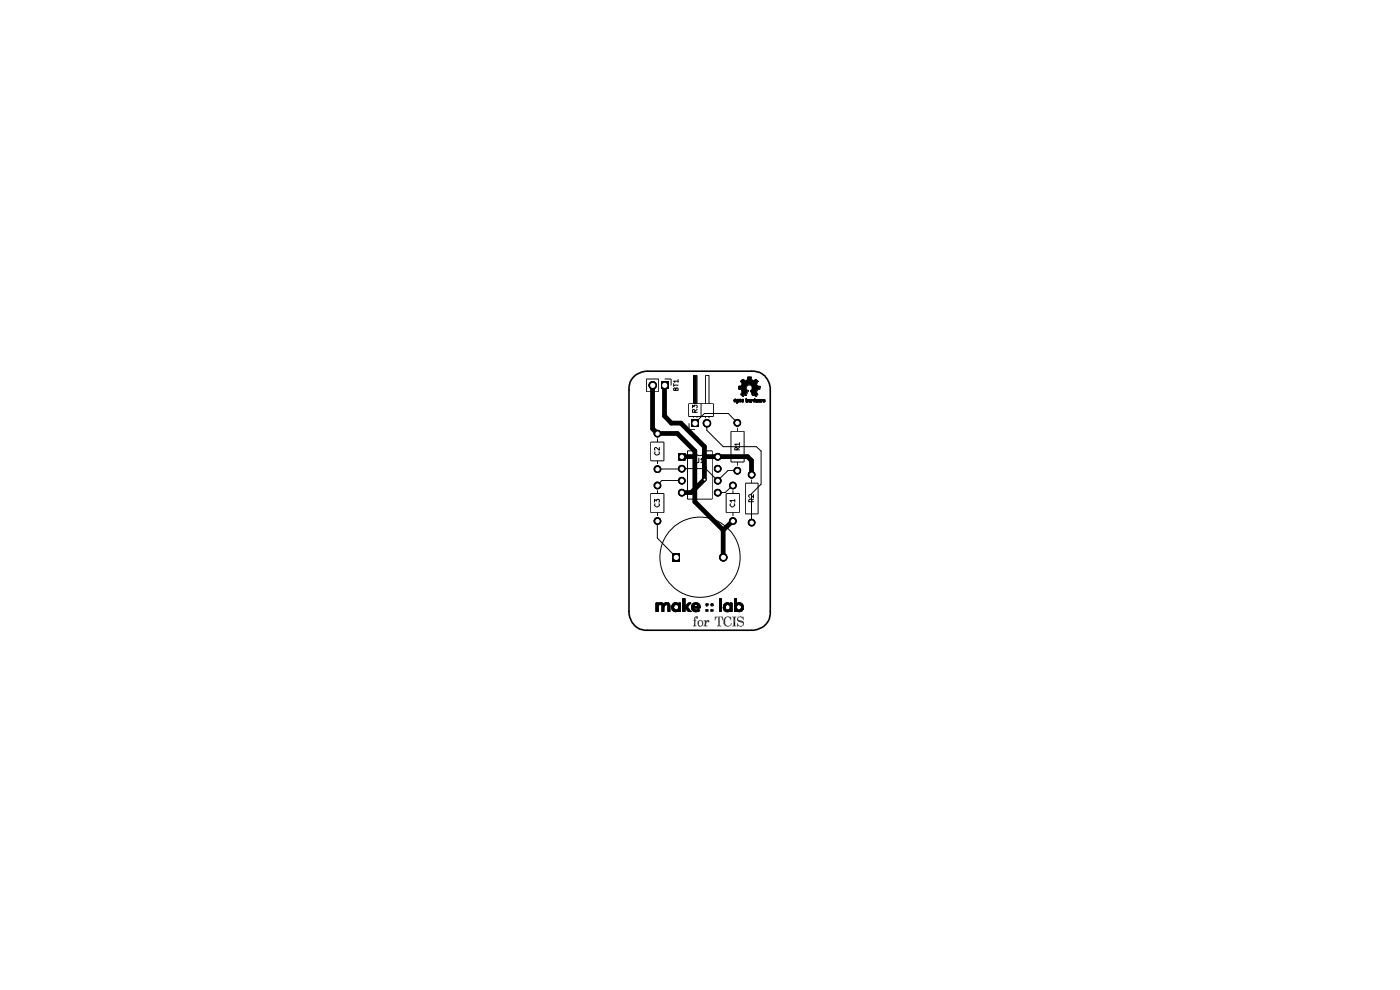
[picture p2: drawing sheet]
<svg xmlns="http://www.w3.org/2000/svg" width="297mm" height="210mm" viewBox="0 0 297 210" stroke-linecap="round" stroke-linejoin="round" font-family="sans-serif">
<path d="M138.4 81.7v9.2l1 1h4.3l3.7 3.8v10.7l6 6M141 81.7v6.5l1.4 1.5h2l5 5v7l-2.8 2.8h-2l.2 .2M147.4 96.7l-.2 .2h-2.6M149.4 96.7l.2 .2h9l.8 .8v3M153.4 112.4v5.8M155.4 110.5l-2 1.9" fill="none" stroke="#000" stroke-width="1"/>
<g fill="none" stroke="#000" stroke-width=".21">
<path d="M147.3 79.6v6M147.4 79.6v6M147.5 79.6v6M147.6 79.6v6M147.7 79.6v6M158.6 80h.1M158.6 80l-.1 .3M158.6 80h.7M158.7 80h.1M159 80h.1M159.2 80h.1M159.3 80h.1"/>
<path d="M159.3 80l.1 .3M137.1 80.4h2.6v2.7h-2.6zM138.1 93.8h2.7v3.9h-2.7zM138.9 95.8a.51 .51 0 0 0 .3 .7 .51 .51 0 0 0 .7-.2l-.1-.5M139.4 99.5l10.3-.1 2.5 2.5 2.2-2.1h2M139.5 93v.8M139.5 97.7v.7M139.9 94.9v.6l-.7-.6-.3 .2v.4M141 80.4h1.4v1.3M142.9 81.4v.6M142.9 81.7h1M143.3 82.5l.1-.2 .5 .1v.4h-1v-.4h.4v.4"/>
<path d="M143.9 80.9h-1l.3 .2M143.9 80.5v.6M145.8 95.6h1.6a1.02 1.02 0 0 0 1.1 1 1.02 1.02 0 0 0 1-1h1.6v10.3h-5.3zM146.1 85.6h5.2v2.8h-5.2zM146.2 89.8v1.3h1.2M146.9 86.5v-.6l.3 .4 .1-.4h.4l.2 .2-.2 .4M147.1 85.6v-6h.8v6M147.1 88.4v.2M147.4 87.5v-.5l-.2-.1-.3 .1v.5h1M147.7 97.2v.9h.5l.1-.9M147.9 88.4v.2M147.9 86.9l-.5 .3"/>
<path d="M148.7 97.5l.2-.3v.9M148.7 98.1h.6M148.7 85.6v2.8M149.7 85.6v-6h.7v6M149.7 88.4v.3M149.9 89.7v1.6l3.5 3.4h7l1.1 1v7l-2.1 2v6.1M150.4 88.4v.3M155.1 91.5h2.8v6.5h-2.8zM155.7 85h.1M155.7 84.9h.1M155.7 84.9v.3M155.7 85.2h.1"/>
<path d="M155.7 84.8h.1M155.7 85.2l.1 .1M155.7 84.8v.1M155.8 85.3h.1M155.8 85.1h.1M155.8 84.9h.1M155.8 85.1v-.3h.2v.3M155.8 85.1h.2M155.9 85.1h.1M155.9 84.8h.1M155.9 84.6h.1M155.9 84.6l-.2 .2"/>
<path d="M155.9 84.6l.1 .1M156 85.1h.1M156 85h.1M156 84.7h.1M156 84.7l.2 .1v.4l-.4 .1M156.2 85h.1M156.3 85.6h.1M156.3 85.5h.1M156.3 85h.1M156.3 84.9h.1M156.3 84.8h.1M156.3 84.8v.8"/>
<path d="M156.3 85.5v.1M156.4 95.4v-.4l-.4-.1-.1 .5h1M156.4 89.7l-1.9-2h-5.1l-2 2M156.4 85.5h.1M156.4 85h.1M156.4 85.1h.1M156.4 84.8h.1M156.4 84.8v.3M156.4 90.7v.8M156.4 98v.8M156.4 85.1h.2M156.5 85.3h.1"/>
<path d="M156.5 85.1h.1M156.5 84.8h.1M156.5 84.8l.1 .1M156.6 84.7h.1M156.6 85.3h.1M156.6 85.1h.1M156.6 85h.1M156.6 84.9h.1M156.6 85.3h-.2v.2M156.6 84.7l-.3 .1M156.6 84.7l.1 .5M156.6 84.9v.2"/>
<path d="M156.7 82.1h.1M156.7 82h.1M156.7 84.8h.1M156.7 84.9h.1M156.7 85.2h.1M156.7 85.2l-.1 .1M156.8 82.6h.1M156.8 85h.1M156.8 84.9h.1M156.8 81.9h.1M156.8 85l.1 .3M156.8 84.9v.1"/>
<path d="M156.9 94.2h-1l.2 .3M156.9 94.9l-.5 .4M156.9 93.9v.6M156.9 85.1h.1M156.9 85.3h.1M156.9 85h.1M156.9 84.9h.1M156.9 85.3h.2M156.9 84.9v.1M157 85h.1M157 85.1h.1M157 84.8h.1"/>
<path d="M157 85l-.1 .1M157 84.8l-.1 .1M157.1 85h.1M157.1 85.1h.1M157.1 85.3h.1M157.1 84.9h.1M157.1 84.8h.1M157.1 84.7h.1M157.1 82.7h.1M157.1 80.9h.1M157.1 84.7h-.3v.2M157.1 84.7l.2 .1v.4l-.2 .1"/>
<path d="M157.1 80.9l.3 .6M157.1 84.9l-.2 .1M157.1 84.8v.1M157.2 85h.1M157.2 80.8h.1M157.2 85h-.1M157.2 80.8l-.1 .1M157.3 84.9h.1M157.3 85h.1M157.3 85.1h.1M157.3 82.8h.1M157.3 81.8h.1"/>
<path d="M157.3 81.2h.1M157.3 81.8l-.6 .1v.7l.6 .1v.1M157.3 85l-.3 .1M157.3 82.8l.1 .1M157.4 84.9h.1M157.4 84.8h.1M157.4 82.9h.1M157.4 81.7h.1M157.4 80.6h.1M157.4 84.8v.5h.1v-.5M157.4 82.9v.2M157.4 81.7l-.1 .1"/>
<path d="M157.4 85.3h.1M157.4 83.2h.1M157.4 83.1h.1M157.4 81.5h.1M157.4 81.4h.1M157.4 81.5v.2M157.4 83.1l-.3 .6 .4 .4M157.5 84.8h.1M157.5 84.9h.1M157.5 85h.1M157.5 85.2h.1M157.5 84.1h.1"/>
<path d="M157.5 80.5h.1M157.5 84.8h.2M157.5 80.5l-.3 .3M157.6 84.1h.1M157.6 80.5h.1M157.6 80.5l.3 .1M157.7 84.7h.1M157.7 85h.1M157.7 84.9h.1M157.7 84.8h.1M157.7 84.7l-.1-.1-.2 .2M157.7 84.7l.1 .6"/>
<path d="M157.7 84.8l.1 .5M157.8 84.8h.1M157.8 84.9h.1M157.8 85.3h.1M157.9 80.6h.1M157.9 80.6l.2 .2 .3-.2M158 83.8h.1M158 83.8l.2 .1M158 83.8l-.4 .3M158.2 85.2h.1M158.2 83.9h.1M158.3 85.3h.1"/>
<path d="M158.3 83.9h.1M158.4 84.6h.1M158.4 84.7h.1M158.4 84.8h.1M158.4 84.9h.1M158.4 85h.1M158.4 80.6h.1M158.4 84.7v-.2h-.2v.8h.2v-.5M158.5 84.8h.1M158.5 80.6h.1M158.5 84.7h.1M158.5 85.3h.1"/>
<path d="M158.5 85.2h.1M158.5 85h.1M158.5 84.9h.1M158.5 81.8h.1M158.5 80.3h.1M158.5 81.8a.66 .66 0 0 1 1.1 .3v.4l-.4 .3M158.5 81.8l-.1 .7 .3 .3M158.5 84.7l.1 .1M158.5 80.3v.3M158.5 84.8v.5M158.6 84.8h.1M158.6 85h.1"/>
<path d="M158.6 85.3h.1M158.6 80.1h.1M158.6 84.8v.5M158.7 82.8h.1M158.7 82.9h.1M158.7 85.1h.1M158.7 82.8l-.4 1.1M158.7 85.1l.1 .1M158.8 85.2h.1M158.8 85h.1M158.8 84.8h.1M158.8 84.8l.3-.1v.6"/>
<path d="M158.8 85.2l.3 .1M158.8 84.8l-.1 .2 .2-.1M158.9 85.1h.1M158.9 85.2h.1M158.9 84.9h.1M158.9 85.1v.1M159 85h.1M159 85.2h.1M159 85.3h.1M159 84.8h.1M159 84.7h.1M159 85l-.3 .1"/>
<path d="M159 85l-.1 .1M159 84.9h.1M159 84.8l-.1 .1M159 84.8v.1M159 85v.3M159 84.9v.1M159.1 84.8h.1M159.1 85h.1M159.1 85.3h.1M159.2 82.9h.1M159.2 82.8h.1M159.2 85.3h.1"/>
<path d="M159.2 85.2h.1M159.2 85h.1M159.2 84.9h.1M159.2 82.8l.4 1.1M159.2 84.9v.4M159.3 80.1h.1M159.3 85.2h.1M159.3 85.3h.1M159.3 84.8h.1M159.3 84.8h.3M159.3 84.8l-.1 .1M159.4 80.3h.1"/>
<path d="M159.4 80.6h.1M159.4 84.8h.1M159.4 84.9h.1M159.4 85h.1M159.4 84.7h.1M159.4 84.8h.2v.2M159.4 85l-.1 .3M159.4 80.3v.3M159.4 84.8v.2M159.4 80.6h.2M159.5 80.6h.1M159.5 84.7h.1"/>
<path d="M159.6 80.6h.1M159.6 85h.1M159.6 84.9h.1M159.6 80.6l.1 .1M159.6 83.9h.1M159.6 84.8h.1M159.6 84.8v.2M159.7 80.7h.1M159.7 83.9h.1M159.7 85h.1M159.7 84.9h.1M159.7 84.9v.3l.3 .1"/>
<path d="M159.7 83.9h-.1M159.8 85.1h.1M159.8 84.9h.1M159.8 85h.1M159.8 84.7h.1M159.8 84.7h.3M159.8 84.7l-.1 .2M159.8 84.9v.2M159.9 83.8h.1M159.9 85.1h.1M159.9 84.8h.1M159.9 84.8h.2v.3"/>
<path d="M159.9 85.1l.1 .1M159.9 84.8l-.1 .1M159.9 83.8l.4 .3M159.9 83.8l-.2 .1M160 85.3h.1M160 85.2h.1M160 84.7h.1M160.1 85.1h.1M160.1 85h.1M160.1 84.9h.1M160.1 84.7h.1M160.1 84.5h.1"/>
<path d="M160.1 85.1l-.1 .1M160.1 84.5v.2M160.1 85.2h.1M160.1 84.8h.1M160.1 85.2l-.1 .1M160.1 84.5v.7M160.3 80.5h.1M160.3 84.1h.1M160.3 85.3h.1M160.3 84.7h.1M160.3 84.7v.6M160.3 84.7l.1 .5"/>
<path d="M160.3 80.5l-.5 .3-.1-.1M160.3 80.5h.2l.3 .4M160.4 80.5h.1M160.4 84.1h.1M160.4 85.3h.1M160.4 85.2h.1M160.4 85.1h.1M160.4 85h.1M160.4 85v.2M160.5 81.4h.1M160.5 81.5h.1M160.5 83.1h.1"/>
<path d="M160.5 85.3h.1M160.5 84.7h.1M160.5 81.5l.2 .3M160.5 83.1l.3 .6-.4 .4M160.5 84.7l-.1 .3M160.6 81.2h.1M160.6 85.3h.1M160.6 84.7h.1M160.6 84.7v.5l.1-.5M160.7 80.7h.1M160.7 81.8h.1M160.7 82.8h.1"/>
<path d="M160.7 85.3h.1M160.7 84.7h.1M160.7 82.8l-.2 .3M160.7 80.8h.1M160.7 82.7h.1M160.7 84.7v.6h-.4M160.7 81.8l.5 .1M160.7 82.7v.1M160.8 80.9h.1M160.8 85.1h.1M160.8 84.9h.1M160.8 80.9l-.3 .6"/>
<path d="M160.9 82.7h.1M160.9 85.1h.1M160.9 85.3h.1M160.9 84.9h.1M160.9 84.8h.1M160.9 84.8l-.1 .2 .4-.1M160.9 84.9v.4M160.9 85.3h.2M160.9 85.1l.1 .1M161 85h.1M161 85.2h.1M161 84.8h.1"/>
<path d="M161 84.7h.1M161 85h.2M161 85l-.1 .1M161 84.8l-.1 .1M161.1 85h.1M161.1 85.2h.1M161.1 85.3h.1M161.1 84.8h.1M161.1 84.7h.1M161.1 85.2v.1M161.1 84.8l.1 .1M161.2 81.9h.1"/>
<path d="M161.2 82.6h.1M161.2 84.7h.1M161.2 85.3h.1M161.2 85.2h.1M161.2 85.1h.1M161.2 85h.1M161.2 84.9h.1M161.2 84.7l-.3 .1M161.2 81.9v.1M161.2 82.6l-.5 .1M161.2 84.7v.1M161.2 85v.3"/>
<path d="M161.2 82h.1M161.2 82.3h.1M161.2 84.8h.1M161.2 84.8v.5M161.2 82v.6M161.3 85.3h.1M161.3 85.2h.1M161.3 84.9h.1M161.3 84.8h.1M161.3 84.8v.5M161.4 84.9h.1M161.4 85.1h.1"/>
<path d="M161.4 85.2h.1M161.4 85.3h.1M161.4 84.7h.1M161.4 84.7h.3M161.4 84.9v.4M161.4 84.7l-.1 .1M161.5 84.8h.1M161.5 84.8l-.1 .1M161.6 84.8h.1M161.6 84.7h.1M161.6 84.8l.1 .1M161.7 84.7h.1"/>
<path d="M161.7 85h.1M161.7 84.9h.1M161.7 84.7l.1 .2M161.7 84.9v.1M161.8 84.9h.1M161.8 84.9l-.1 .1M161.8 85.2h.1M161.8 85.1h.1M161.8 85h.1M161.8 84.8h.1M161.8 85h.2M161.8 85.2l.1 .1"/>
<path d="M161.8 84.8v.4M161.9 85.1h.1M161.9 85.3h.1M161.9 85h.1M161.9 84.9h.1M161.9 84.7h.1M161.9 84.7h.2M161.9 84.7l-.1 .1M162 85.2h.1M162 85.3h.1M162 85h.1M162 84.8h.1"/>
<path d="M162 84.7h.1M162.1 85.1h.1M162.1 85.3h.1M162.1 84.9h.1M162.1 84.8h.1M162.1 84.7h.1M162.1 84.8h-.2v.2M162.1 84.7l.2 .2M162.1 84.8v.1M162.1 84.9l-.1 .1M162.2 84.8h.1M162.2 85h.1"/>
<path d="M162.2 85.2h.1M162.2 85.2l-.3 .1M162.2 85l.1 .1M162.2 85l-.1 .1M162.3 84.9h.1M162.3 85.1h.1M162.3 84.9l-.4 .1v.2l.2-.1M162.3 85.1l-.1 .1M138.1 104.7h2.7v4.1h-2.7zM138.9 106.5v-.6l.4 .4v-.3l.1-.1 .5 .1-.1 .5M138.9 106.9v.3l.4 .3 .6-.2-.1-.4M139.4 110.5v3.6l4 4.1"/>
<path d="M139.5 104v.7M139.5 108.8v.6M144.6 101.9h-4.2l-1 1.1M154.1 104.7h2.7v4.1h-2.7zM154.9 106.9v.3l.4 .3 .6-.3-.1-.3M155.4 103l-1.6 1.5h-1.6M155.5 104v.7M155.5 108.8v.6M155.9 106.2h-1l.3 .3M155.9 105.9v.6M158.1 102.5h2.7v6.5h-2.7zM159.4 106.4l-.1-.5-.2-.1-.3 .3v.3h1.1"/>
<path d="M159.5 101.7v.8M159.5 109v.8M159.9 104.9v.7l-.7-.7-.4 .2 .2 .4M159.9 105.8l-.5 .4M139.7 128.6h.1M139.7 128.1h.1M139.7 128.5h.1M139.7 128.1v-.2h-.5v1.9h.5v-1.4l.3-.2 .3 .1M139.8 127.9l-.1 .2M139.8 127.9l-.1 .1M139.9 127.9h.6M140.1 128.2l.3 .2v1.4h.4v-1.1"/>
<path d="M140.2 127.8l-.4 .1M140.4 128.5h.1M140.5 127.9l.3 .2 .2-.2h.7M140.5 127.9l.2 .2M140.7 128.1h.1M140.8 128.7h.1M140.9 128.5h.1M140.9 128.4h.1M140.9 128.6h.1M140.9 128.4l-.1 .3M140.9 128.6l-.1 .1M141.1 127.9h.1"/>
<path d="M141.1 128.3h.1M141.1 127.9l-.2 .1M141.1 128.3l-.2 .1M141.2 127.9h.4M141.3 127.9h.1M141.4 128.2l.1 .1M141.6 127.9h.1M141.7 127.9h.1M141.7 127.9l.3 .2v.1M141.9 128l.2 .3v1.5h-.4v-1.3l-.3-.3-.3 .1M142.5 128.9h.1M142.5 128.9v.2a.67 .67 0 0 0 .6 .7"/>
<path d="M142.5 128.9h.4M142.7 128.1l-.2 .8M142.9 128.9l.2 .3M142.9 128.9l.4 .5 .3-.1M143 127.9l-.3 .2M143.1 129.8h.1M143.2 129.8h.3M143.2 128.3l-.2 .2-.1 .4M143.2 129.3l.2 .1M143.3 127.8l.7 .3v-.2h.4v1.9h-.4v-.2M143.3 127.8l-.3 .1M143.3 127.8l.3 .1"/>
<path d="M143.6 129.3h.1M143.6 129.3v.1M143.7 128.3l.2 .1M143.9 129.6h.1M143.9 129.6l-.2 .2-.7-.1M143.9 128.4l.1 .7-.4 .2M143.9 128.4l-.6-.2-.3 .4M144 129.6h.1M145.8 128.7h.1M145.8 128.8h.1M145.8 128.8v-.1l.8-.8h-.5l-.8 .8v-1.7h-.5v2.8h.5v-1l.8 1h.5M145.8 128.8l.4 .4"/>
<path d="M146.1 128.4l-.3 .3M146.2 129.2h.1M146.2 129.2l.4 .6M146.3 129.8h.1M146.5 129.7h.1M146.6 129.8h.1M146.7 128.6v.4a.79 .79 0 0 0 .7 .8h.6l.4-.2 .1-.1-.4-.3a.52 .52 0 0 1-.7 .1M146.7 128.6h.4M146.8 128.5l-.1 .1M146.9 128.1h.1M146.9 128.1l-.1 .4M147.1 129h.1"/>
<path d="M147.1 128.6h.1M147.1 129l.1 .1M147.1 128.6l.1 .1M147.2 128.7h.1M147.2 128.5h.1M147.2 128.5l-.1 .2h1M147.2 129.1l.2 .2M147.2 128.5l-.1 .1M147.4 129.3l.2 .1M147.4 127.9l-.3 .1-.3 .5M147.4 129.8h.5M147.6 128.2h.1"/>
<path d="M147.7 127.8h.1M147.7 127.8l.7 .3 .1 .5M147.7 127.8l-.3 .1M147.9 127.9l.3 .2M148 128.4h.1M148 128.4l-.2-.2h-.4l-.2 .3M148 128.4l.1 .2M148 129.2h.1M148 128.7h.1M148 129.2l.3 .1M148.1 128.7h.1M148.1 128.6h.1"/>
<path d="M148.1 128.6v.1M148.5 128.4v.6h-1.4M148.5 128.7h.1M149.7 128.1h.1M149.7 128.1l.1 .5M149.7 128.1l.3-.1 .2 .1M149.8 129.2h.1M149.8 128.6h.1M149.8 129.2h.4v.6l-.5-.1zM150.2 128.1h.1M150.2 128.1v.4l-.4 .1M150.8 128.3h.1"/>
<path d="M150.9 129.2h.1M150.9 128.1h.1M150.9 129.2h.3M150.9 129.2l-.1 .2v.4h.5v-.4l-.1-.2M150.9 128.1h.3M150.9 128.1l-.1 .2M151.2 129.2h.1M151.2 128.1h.1M151.2 128.1h.1l-.1 .5h-.3l-.1-.3M151.3 128.5h.1M152.6 127h.4v2.8h-.4zM153.4 128.8h.5"/>
<path d="M153.4 128.8l.1 .3M153.5 128.5h.1M153.5 128.5v.7l.2 .4M153.5 128.7l-.1 .1M153.5 129.3l.2 .3M153.7 129.6l.5 .2h.4M153.9 129.1v-.5l.3-.4 .4 .1 .3 .3v.5M153.9 129.1l.2 .2M153.9 129.1l.1 .1M154 129.2l.1 .1M154.1 129.8h.1M154.1 129.3l.1 .1"/>
<path d="M154.2 129.4h.1M154.2 127.8l-.4 .3M154.2 127.8l.4 .1M154.2 127.8l.5 .2M154.2 127.8l-.6 .3-.1 .4M154.7 128l.2 .1M154.9 129.1h.1M154.9 128.1v-.2h.4v1.9h-.4v-.2l-.2 .2h-.6M154.9 129.1l-.4 .3h-.3M155.8 128.8h.5M156.3 128.8h.1M156.3 128.1v-1.1h-.5v2.8h.5v-.2l.2 .2"/>
<path d="M156.4 128.3l-.1 .7 .3 .4h.2l.5-.3v-.5M156.4 127.9l-.1 .2M156.4 128.3h.7M156.4 128.3l-.1 .2M156.5 129.8h.1M156.6 129.8h.1M156.7 129.8h.2M156.7 128.2l-.3 .1M156.8 127.8a1.03 1.03 0 0 1 .9 .6v.8M156.8 127.8l-.4 .1M156.8 127.8l.3 .1M157.1 129.8h.1"/>
<path d="M157.1 128.3l.2 .3M157.3 128h.1M157.3 129.7l-.8 .1M157.3 129.7l-.2 .1M157.6 129.2h.1M157.6 128.3l.1 .2M157.6 129.2l-.3 .5M157.7 129.2h.1M157.7 129.2h-.1"/>
<circle cx="148.5" cy="118.2" r="8.5"/>
</g>
<g fill="#000">
<path d="M140.2 80.9h1.7v1.7h-1.7zM144.1 96.4h1.1v1.1h-1.1zM146.6 88.9h1.7v1.7h-1.7zM142.6 117.3h1.7v1.8h-1.7zM149.8 129.2h.3v.5l-.4-.1zM150.7 129.4l.4-.2 .2 .3-.1 .2h-.4z"/>
<circle cx="138.5" cy="81.7" r=".89"/>
<circle cx="139.5" cy="92" r=".8"/>
<circle cx="139.5" cy="99.5" r=".8"/>
<circle cx="144.7" cy="99.4" r=".8"/>
<circle cx="150" cy="89.8" r=".89"/>
<circle cx="152.3" cy="99.4" r=".8"/>
<circle cx="152.3" cy="96.9" r=".8"/>
<circle cx="156.4" cy="99.9" r=".8"/>
<circle cx="156.4" cy="89.7" r=".8"/>
<circle cx="139.5" cy="110.5" r=".8"/>
<circle cx="139.5" cy="103" r=".8"/>
<circle cx="144.7" cy="102" r=".8"/>
<circle cx="144.7" cy="104.5" r=".8"/>
<circle cx="152.3" cy="102" r=".8"/>
<circle cx="152.3" cy="104.5" r=".8"/>
<circle cx="153.5" cy="118.2" r=".89"/>
<circle cx="155.5" cy="110.5" r=".8"/>
<circle cx="155.5" cy="103" r=".8"/>
<circle cx="159.5" cy="100.7" r=".8"/>
<circle cx="159.5" cy="110.9" r=".8"/>
</g>
<path d="M144.1 96.4h1.1v1.1h-1.1z" fill="none" stroke="#000" stroke-width=".51"/>
<path d="M134.3 80.1l1.1-.9 1.6-.5h22.4a3.7 3.7 0 0 1 4 4v47a3.7 3.7 0 0 1-4 4h-22a3.7 3.7 0 0 1-4-4v-47a4.2 4.2 0 0 1 .9-2.6z" fill="none" stroke="#000" stroke-width=".34"/>
<g fill="#000">
<path d="M147 131.6l.2 .1zM147.2 131.2l.1-.1-.1 .2zM147.3 131.1l-.1 .5zM147.3 131.1l-.1 .6zM147.3 131.1l-.1 1.6zM147.4 130.9l-.1 .2zM147.4 130.9l.2-.1-.3 .3zM147.6 130.8l.1 .1-.4 .2zM147.3 131.1l.4-.2zM147.3 131.1l.3-.2zM147.3 131.1l.2-.1zM147.3 131.1l.2 .1z"/>
<path d="M147.4 130.9l.2-.1zM147.5 131.6l.2 .1zM147.5 132.8h.2zM147.1 132.8h.6zM147.2 132.8l.3-.1zM147.5 131.7v1h-.3zM147.5 131.6l-.3 1.1zM147.5 131.3l-.3 1.4zM147.5 131.2l-.3 1.5zM147.3 131.1l.2 .1-.3 1.5zM147.6 130.8h.2zM147.6 132.8h.1z"/>
<path d="M147.6 130.8h.4zM147.6 130.8l.2 .1zM147.6 130.8l.1 .1zM147.8 130.9l-.1 .2zM147 132.8h.7zM147.7 131.2h.1zM147.7 131.1l.1 .1zM147.8 130.9v.3zM148 131v.2zM147.8 131.2h.2zM148 130.8v.4h-.2zM147.8 130.9l.2-.1-.2 .4z"/>
<path d="M147.8 130.9l.2-.1zM148 132.2h.3v.2zM148 131.9l.2-.2zM148 132.2l.3 .3zM148 131.9l.2-.2-.2 .5zM148 132.2l.3 .5zM148 132.3l.1 .3zM148 132.2l.1 .4zM148.3 131.6l-.1 .1zM148.3 131.6h.4l-.5 .1zM148.1 132.6l.2 .2zM148 132.2l.3-.2v.2z"/>
<path d="M148.3 131.9l-.3 .3zM148.3 131.7l-.3 .5zM148.2 131.7h.1l-.3 .5zM148.4 131.6h.3zM148.3 132.8l.1 .1zM148.1 132.6l.3 .3zM148 132.2l.4 .7-.3-.3zM148 132.2l.4 .7zM148.3 132.7l.1 .2zM148.2 131.7h.2zM148.4 132.8v.1zM148.5 132.8h.1l-.2 .1z"/>
<path d="M148.2 131.7h.3zM148.2 131.7l.5-.1zM148.5 131.7l.2-.1zM148.7 131.6l.2 .1zM148.7 131.6l.4 .2zM148.6 131.7l.1-.1zM148.7 131.6l.1 .1zM148.8 131.7l.3 .1-.3 .1zM148.9 131.7l.2 .1zM148.7 132.9l.2-.1zM148.4 132.9l.5-.1zM148.6 132.8h.3z"/>
<path d="M148.8 132.7l.1 .1zM148.9 132.5v.3zM148.8 131.9l.3-.1-.2 .2zM149.1 131.8l-.2 .4zM149.1 131.8l.1 .3zM149.1 132.6l-.2 .2zM149.1 131.8l.1 .5zM149.1 131.8l.1 .5-.3 .5zM149.1 131.8l-.2 1zM149.1 131.8l-.2 .7zM149.1 131.8l-.2 .6zM149.2 132.3l-.1 .3z"/>
<path d="M149.2 132.3l-.3 .5zM149.3 131.6l.1 .1zM149.3 131.6h.5zM149.4 131.7l.4-.1zM149.5 131.7l.3-.1zM149.5 131.8l.3-.2-.3 1.1zM149.8 131.6v.5l-.3 .6zM149.8 132.1l-.3 .7zM150 131.6l-.5 1.2zM149.9 131.7l-.1 .4zM149.9 131.7l.1-.1-.2 .5zM149.8 132.8h.3z"/>
<path d="M149.5 132.8h.6zM149.5 132.8l.3-.1zM149.8 132.4v.3l-.3 .1zM149.8 132.3l-.3 .5zM149.9 131.7l.1-.1zM149.9 132.8h.2zM149.9 132.1l-.4 .7zM149.9 131.9l-.4 .9zM150 131.6l.5 .1zM150 131.6l.2 .1zM150 131.6l.1 .1zM150 131.6v.1z"/>
<path d="M150 131.6l-.1 .1zM150 131.6l-.1 .3zM150.2 131.7h-.1zM149.3 132.8h.8zM150.2 131.7l-.1 .2zM149.4 132.8h.7zM150.1 131.9l.1 .1zM150.3 131.6l.2 .1zM150.4 131.6l.1 .1zM150.1 131.9l.3 .1zM150.5 131.7l-.1 .1zM150.4 131.8l.1-.1-.1 .3z"/>
<path d="M150.1 131.9l.4-.2-.1 .3zM150.2 131.7h.3l-.4 .2zM150.2 131.7h.3zM151.6 130.8h1.7zM151.6 130.8l1.2 .1zM151.6 131.6l.2-.2zM151.8 131.2l-.2 .4zM151.6 130.8l.2 .4-.2 .4zM151.6 130.8l.3 .3-.1 .1zM151.6 130.8l.4 .2-.1 .1zM151.6 130.8l.5 .2zM151.6 130.8l.5 .1z"/>
<path d="M151.6 130.8l.6 .1zM151.6 130.8l.7 .1zM151.6 130.8l1.1 .1zM152.3 130.9h.4zM152.3 131l.4-.1zM152.3 132.8l.4-.1zM152.7 131.1v1.6h-.3zM152.7 131l-.3 1.7zM152.4 131h.3l-.3 1.7zM152.4 131l.3-.1zM152.7 132.8h.3zM152.2 132.8h.8z"/>
<path d="M152.1 132.8h.9zM153.3 130.8l.1 .8h-.2zM153.3 130.8l-.1 .8zM153.3 130.8l-.1 .6v-.2zM153.3 130.8l-.1 .4zM153.1 131l.2-.2-.1 .3zM153 131l.3-.2zM152.9 130.9l.4-.1zM152.8 130.9l.5-.1zM153.7 131.2l-.2 .3zM153.8 131l-.3 .5zM153.8 131h.3l-.6 .5z"/>
<path d="M153.5 131.5l.6-.5zM153.5 131.5l.5-.4zM153.5 131.5l.4-.3zM153.5 131.5l.3-.1v.2zM153.5 131.5l.3 .1v.3zM153.5 132.3l.2 .2zM153.8 131l-.1 .2zM153.7 132.5l.1 .3zM153.8 131l.3-.2zM153.5 132.3l.3 .5zM153.8 131l.7-.2zM153.5 131.5l.3 1.3-.3-.5z"/>
<path d="M153.8 131l.5-.1zM153.8 131l.4-.1zM153.8 132.3v.5zM153.5 131.5l.3 .4v.9zM153.9 132.4l.1 .2-.2 .2zM153.8 132.8l.2-.2 .1 .1zM153.8 132.8h.3zM154.1 132.7l.3 .2zM153.8 132.8l.3-.1 .3 .2zM153.8 132.8l.3-.1zM154.3 130.8h.2zM154.3 132.8l.1 .1z"/>
<path d="M154.1 132.8l.3 .1zM153.8 132.8l.6 .1zM154.4 132.8h.2l-.2 .1zM154.5 130.8l.3 .1zM154.5 130.8l.4 .2zM154.5 130.8l.4 .2-.1 .1zM154.5 130.8l.3 .3zM154.5 130.8l.2 .2zM154.5 130.8l.1 .1zM154.4 130.9l.1-.1zM154.3 130.9l.2-.1zM154.6 132.8l.3-.1z"/>
<path d="M154.6 132.8l.3-.1-.5 .2zM154.4 132.9l.3-.1zM154.7 132.8l.2-.1zM154.9 132.6v.1zM155 130.8l-.1 .2zM154.9 131l.2-.2-.1 .8zM154.4 132.9l.5-.2zM154.9 131l.1 .6zM154.9 131v.4zM154.9 132.6l.1-.1zM154.8 131.1l.1-.1v.2zM155.1 132.2l-.1 .1z"/>
<path d="M155.2 132.2l-.2 .3zM155.2 132.2l-.3 .5zM155.1 130.8l-.1 .8zM155.1 132.5l-.2 .2zM155.2 132.2l-.1 .3zM155.3 130.8l.9 .1zM155.3 130.8l.7 .1zM155.3 130.8l.2 .1zM155.5 130.9h.5zM155.6 131l.4-.1zM155.6 131.1l.4-.2zM155.6 131.1l.4-.1z"/>
<path d="M155.6 131.1l.4-.1-.4 1.6zM156 131l-.4 1.7zM156 132.8h.2zM155.5 132.8h.7zM155.5 132.8l.5-.1zM155.5 132.8l.5-.2zM155.6 132.7l.4-.1zM156 131.1v1.5l-.4 .1zM155.3 132.8h.9zM156.4 132.1v.8zM156.6 131l-.2 .2zM156.5 132.1l-.1 .8z"/>
<path d="M156.6 131l-.2 .4zM156.4 131.7h.2zM156.6 131l.1-.2zM156.4 131.4l.2 .3h-.2zM156.6 131l.1-.2h.4zM156.6 131v.7l-.2-.3zM156.6 131l.5-.2zM156.6 131l.3-.1zM156.6 131l.1-.1zM156.6 131v.1zM156.6 131v.2zM156.6 131.3v.4z"/>
<path d="M156.6 131.4v.3zM156.4 132.9l.2-.2zM156.5 132.3l.1 .4-.2 .2zM156.5 132.3l.1 .4zM156.6 132.4v.3zM156.7 131.6l1.1 .5zM156.6 131.7l.2 .2zM157 130.7l.1 .1h-.2zM156.6 132.7l.3 .1zM156.9 131.6l.6 .1zM156.9 131.6l.6 .1 .3 .4zM156.6 132.5l.3 .3z"/>
<path d="M156.7 132.6l.2 .2zM156.8 132.7l.1 .1zM156.9 132.8h.2zM157.1 131.7h.4zM157.1 130.8l.2 .1zM156.9 132.8l.2 .1zM157.1 130.8l.4 .2zM157.1 130.8l.4 .2-.1 .1zM157.1 130.8l.3 .3zM157.1 130.8l.2 .2zM157.1 130.9h.1zM157 130.9l.1-.1z"/>
<path d="M156.9 130.9l.2-.1zM156.8 131.9l.4 .1zM156.6 131.7l.6 .3zM157.1 132.9l.3-.1zM156.9 132.8h.5zM156.6 131.7l.8 .4zM157.1 132.8h.3zM157.3 132.8h.1zM156.6 131.5l.8 .6-.8-.4zM157.6 130.8h.1l-.2 .2zM157.5 131.7l.2 .2zM157.5 131l.2-.2v.8z"/>
<path d="M157.5 131.7l.3 .4zM157.5 131l.2 .6zM157.5 131l.1 .3zM157.5 131v.2zM156.6 131.5l.9 .6zM156.7 131.6l1.1 .5h-.3zM157.7 131.9l.1 .2zM157.4 132.8h.3zM157.7 130.8v.8zM157.7 132.5v.3zM157.7 132.5v.3h-.3zM157.4 132.8l.3-.3z"/>
<path d="M157.6 132.6l.1-.1-.2 .2zM157.6 132.5h.1zM157.8 132.3l-.1 .2zM157.8 132.1l-.1 .4zM157.8 132.1l-.1 .4h-.1zM157.8 132.1l-.2 .4zM157.8 132.1l-.1 .3zM157.6 132.3l.2-.2-.1 .2zM157.6 132.2l.2-.1zM157.5 132.1h.3z"/>
<path d="M157.1 80.7l.5-.3a.57 .57 0 0 0 .7 .2 .57 .57 0 0 0 .3-.7h.7v.7a.57 .57 0 0 0 1-.2h.1l.4 .5-.4 .4 .1 .4 .7 .3v.6h-.5l-.3 .5 .4 .6-.3 .1a.26 .26 0 0 1-.2 .3 .26 .26 0 0 1-.3-.2l-.1-.2-.3 .2-.3-.5a.57 .57 0 0 1 .2-.9v-.5a.62 .62 0 0 0-.6-.4 .62 .62 0 0 0-.6 .4v.5a.57 .57 0 0 1 .2 .9l-.3 .5-.1-.2-.3 .2a.26 .26 0 0 1-.3 .2 .26 .26 0 0 1-.2-.3l-.2-.1 .3-.5-.2-.6h-.6v-.7l.6-.1 .2-.3-.3-.6z" fill-rule="evenodd"/>
<path d="M140.1 80.9h1.7v1.7h-1.7z" fill-rule="evenodd"/>
<path d="M140.2 80.9h1.7v1.7h-1.7z" fill-rule="evenodd"/>
<path d="M144.1 96.4h1.1v1.1h-1.1z" fill-rule="evenodd"/>
<path d="M144.1 96.4h1.1v1.1h-1.1z" fill-rule="evenodd"/>
<path d="M146.6 88.9h1.7v1.7h-1.7z" fill-rule="evenodd"/>
<path d="M146.6 88.9h1.7v1.7h-1.7z" fill-rule="evenodd"/>
<path d="M155.7 84.7l.2-.1 .2 .2-.1 .5-.4-.2v-.2l.4 .2v-.3l-.4 .1z" fill-rule="evenodd"/>
<path d="M156.2 84.8l.3-.2 .1 .1v.5l-.4 .3v-.6l.4 .2-.1-.3-.1 .1h-.2z" fill-rule="evenodd"/>
<path d="M156.8 84.7l.3-.1 .1 .2v.1l-.3 .2 .1 .1 .2-.3v.3h-.4l-.1-.3 .4-.1h-.3z" fill-rule="evenodd"/>
<path d="M157.3 84.8l.3-.2 .1 .1v.6v-.5h-.2v.5h-.2z" fill-rule="evenodd"/>
<path d="M158.2 84.5l.1-.1v.3l.3 .1v.5l-.1-.5h-.2v.5h-.1z" fill-rule="evenodd"/>
<path d="M158.8 84.7h.3v.6l-.1-.3-.2 .1 .2 .2h-.2l-.1-.2 .3-.3h-.2l-.1 .1z" fill-rule="evenodd"/>
<path d="M159.3 84.7h.2l.1 .2-.3-.1-.1 .5z" fill-rule="evenodd"/>
<path d="M159.8 84.7h.2l.1-.3v.8l-.2 .1-.2-.1v-.3l.2 .3 .1-.1v-.3l-.3 .1z" fill-rule="evenodd"/>
<path d="M160.2 84.7l.1 .5 .1-.5 .2 .5 .1-.5v.6l-.5-.1z" fill-rule="evenodd"/>
<path d="M160.8 84.8h.4v.5l-.1-.3-.2 .1 .1 .2-.2-.1v-.2l.3-.2h-.1l-.2 .1z" fill-rule="evenodd"/>
<path d="M161.3 84.8l.3-.1 .1 .1h-.3v.5z" fill-rule="evenodd"/>
<path d="M161.8 84.8l.3-.1 .1 .1-.3 .2v.2l.3-.2-.1 .3-.3-.1v-.3l.3-.1h-.2l-.1 .1z" fill-rule="evenodd"/>
<path d="M142.6 117.3h1.7v1.7h-1.7z" fill-rule="evenodd"/>
<path d="M142.6 117.3h1.7v1.8h-1.7z" fill-rule="evenodd"/>
<path d="M139.1 127.8h.5v.2l.6-.2 .5 .3 .4-.3 .7 .1 .3 .4v1.4h-.5v-1.3l-.1-.1a.47 .47 0 0 0-.7 .3v1.1h-.4v-1.3l-.4-.2-.4 .2v1.3h-.5z" fill-rule="evenodd"/>
<path d="M139.2 127.9h.5v.2a.66 .66 0 0 1 1.1 0 .76 .76 0 0 1 .7-.3 .76 .76 0 0 1 .6 .5v1.5h-.4v-1.3l-.3-.3-.5 .2-.1 1.4h-.4v-1.4l-.2-.2-.5 .2v1.4h-.5z" fill-rule="evenodd"/>
<path d="M142.7 128.1a.83 .83 0 0 1 1.2-.1v-.2h.5v1.9l-.5-.1a.99 .99 0 0 1-1.5-.7h.4a.57 .57 0 0 0 .5 .5 .57 .57 0 0 0 .6-.4v-.4a.56 .56 0 0 0-.6-.4 .56 .56 0 0 0-.5 .7h-.4z" fill-rule="evenodd"/>
<path d="M142.7 128.1l.6-.3 .7 .3v-.2h.4v1.9h-.4v-.2l-.3 .2h-.6a.88 .88 0 0 1-.6-.9h.4a.61 .61 0 0 0 .5 .4 .61 .61 0 0 0 .6-.2v-.4a.56 .56 0 0 0-.7-.5 .56 .56 0 0 0-.4 .7h-.4z" fill-rule="evenodd"/>
<path d="M144.8 126.9h.5v1.8l.8-.9h.5l-.8 .9 .8 1h-.5l-.8-.9v.9h-.5z" fill-rule="evenodd"/>
<path d="M144.8 127h.5v1.7l.8-.8h.5l-.8 .8 .8 1.1h-.5l-.8-1v1h-.5z" fill-rule="evenodd"/>
<path d="M146.7 128.3l.4-.4 .5-.1 .8 .5 .1 .6h-1.4a.61 .61 0 0 0 1 .3l.3 .3a1.06 1.06 0 0 1-1.2 .1 1.06 1.06 0 0 1-.6-1.1l1.5 .1a.53 .53 0 0 0-.9-.2l-.6 .1z" fill-rule="evenodd"/>
<path d="M146.9 128.1a.93 .93 0 0 1 1.2-.2 .93 .93 0 0 1 .4 1.1h-1.4a.63 .63 0 0 0 1 .2l.4 .3-.1 .1a1.15 1.15 0 0 1-1.6-.3l-.1-.7 1.4 .1a.53 .53 0 0 0-.9-.2l-.5 .1z" fill-rule="evenodd"/>
<path d="M149.7 128.1l.2-.2 .2 .1 .1 .4-.4 .1z" fill-rule="evenodd"/>
<path d="M150.7 128.2l.3-.3 .3 .2v.3l-.4 .1z" fill-rule="evenodd"/>
<path d="M152.6 126.9h.4v2.8h-.4z" fill-rule="evenodd"/>
<path d="M152.6 127h.4v2.8h-.4z" fill-rule="evenodd"/>
<path d="M153.6 128.1a1.06 1.06 0 0 1 1.3-.1v-.2h.4v1.9h-.4v-.2l-.7 .3-.5-.3-.4-.7h.5l.2 .5 .4 .1 .5-.4v-.5l-.3-.2-.4-.1-.4 .3v.3h-.5z" fill-rule="evenodd"/>
<path d="M153.6 128.1a.83 .83 0 0 1 1.3 0v-.2h.4v1.9h-.4v-.2l-.2 .2h-.6a.95 .95 0 0 1-.6-1h.4a.55 .55 0 0 0 .7 .5l.3-.2v-.5l-.4-.4h-.3l-.3 .4v.2h-.4z" fill-rule="evenodd"/>
<path d="M155.8 126.9h.4v1.1a.95 .95 0 0 1 1.5 .4 1.24 1.24 0 0 1-.6 1.3l-.4 .1-.5-.3v.2h-.4v-.9h.4l.1 .3 .3 .3h.2l.4-.4v-.5a.53 .53 0 0 0-.6-.3 .53 .53 0 0 0-.4 .6h-.4z" fill-rule="evenodd"/>
<path d="M155.8 127h.5v1.1l.5-.3a1.03 1.03 0 0 1 .9 .6v.8l-.3 .4-.3 .2h-.6l-.2-.2v.2h-.5v-1h.5l.3 .6h.2l.5-.3v-.5a.53 .53 0 0 0-.7-.4 .53 .53 0 0 0-.3 .6h-.5z" fill-rule="evenodd"/>
<circle cx="138.4" cy="81.7" r=".89"/>
<circle cx="138.5" cy="81.7" r=".89"/>
<circle cx="139.4" cy="92" r=".8"/>
<circle cx="139.4" cy="99.5" r=".8"/>
<circle cx="139.5" cy="92" r=".8"/>
<circle cx="139.5" cy="99.5" r=".8"/>
<circle cx="144.6" cy="99.4" r=".8"/>
<circle cx="144.7" cy="99.4" r=".8"/>
<circle cx="149.9" cy="89.7" r=".89"/>
<circle cx="150" cy="89.8" r=".89"/>
<circle cx="152.2" cy="99.4" r=".8"/>
<circle cx="152.2" cy="96.9" r=".8"/>
<circle cx="152.3" cy="99.4" r=".8"/>
<circle cx="152.3" cy="96.9" r=".8"/>
<circle cx="156.4" cy="99.8" r=".8"/>
<circle cx="156.4" cy="89.7" r=".8"/>
<circle cx="156.4" cy="99.9" r=".8"/>
<circle cx="139.4" cy="110.5" r=".8"/>
<circle cx="139.4" cy="103" r=".8"/>
<circle cx="139.5" cy="110.5" r=".8"/>
<circle cx="139.5" cy="103" r=".8"/>
<circle cx="144.6" cy="101.9" r=".8"/>
<circle cx="144.6" cy="104.5" r=".8"/>
<circle cx="144.7" cy="102" r=".8"/>
<circle cx="144.7" cy="104.5" r=".8"/>
<circle cx="152.2" cy="101.9" r=".8"/>
<circle cx="152.2" cy="104.5" r=".8"/>
<circle cx="152.3" cy="102" r=".8"/>
<circle cx="152.3" cy="104.5" r=".8"/>
<circle cx="153.4" cy="118.2" r=".89"/>
<circle cx="153.5" cy="118.2" r=".89"/>
<circle cx="155.4" cy="110.5" r=".8"/>
<circle cx="155.4" cy="103" r=".8"/>
<circle cx="155.5" cy="110.5" r=".8"/>
<circle cx="155.5" cy="103" r=".8"/>
<circle cx="159.4" cy="100.7" r=".8"/>
<circle cx="159.4" cy="110.8" r=".8"/>
<circle cx="159.5" cy="100.7" r=".8"/>
<circle cx="159.5" cy="110.9" r=".8"/>
</g>
<g fill="#fff">
<path d="M149.4 101.5l.3 .2-.1 .2-.3-.2z" fill-rule="evenodd"/>
<circle cx="155.5" cy="103" r=".47"/>
<circle cx="152.3" cy="102" r=".47"/>
<circle cx="153.5" cy="118.2" r=".55"/>
<circle cx="159.5" cy="110.9" r=".47"/>
<circle cx="155.5" cy="110.5" r=".47"/>
<circle cx="159.5" cy="100.7" r=".47"/>
<circle cx="143.5" cy="118.2" r=".55"/>
<circle cx="152.3" cy="104.5" r=".47"/>
<circle cx="156.4" cy="89.7" r=".47"/>
<circle cx="152.3" cy="96.9" r=".47"/>
<circle cx="156.4" cy="99.9" r=".47"/>
<circle cx="150" cy="89.8" r=".55"/>
<circle cx="152.3" cy="99.4" r=".47"/>
<circle cx="144.7" cy="104.5" r=".47"/>
<circle cx="144.7" cy="99.4" r=".47"/>
<circle cx="139.5" cy="110.5" r=".47"/>
<circle cx="144.7" cy="102" r=".47"/>
<circle cx="139.5" cy="103" r=".47"/>
<circle cx="139.5" cy="99.5" r=".47"/>
<circle cx="144.7" cy="96.9" r=".47"/>
<circle cx="141" cy="81.7" r=".55"/>
<circle cx="138.5" cy="81.7" r=".55"/>
<circle cx="147.4" cy="89.8" r=".55"/>
<circle cx="139.5" cy="92" r=".47"/>
</g>
</svg>
